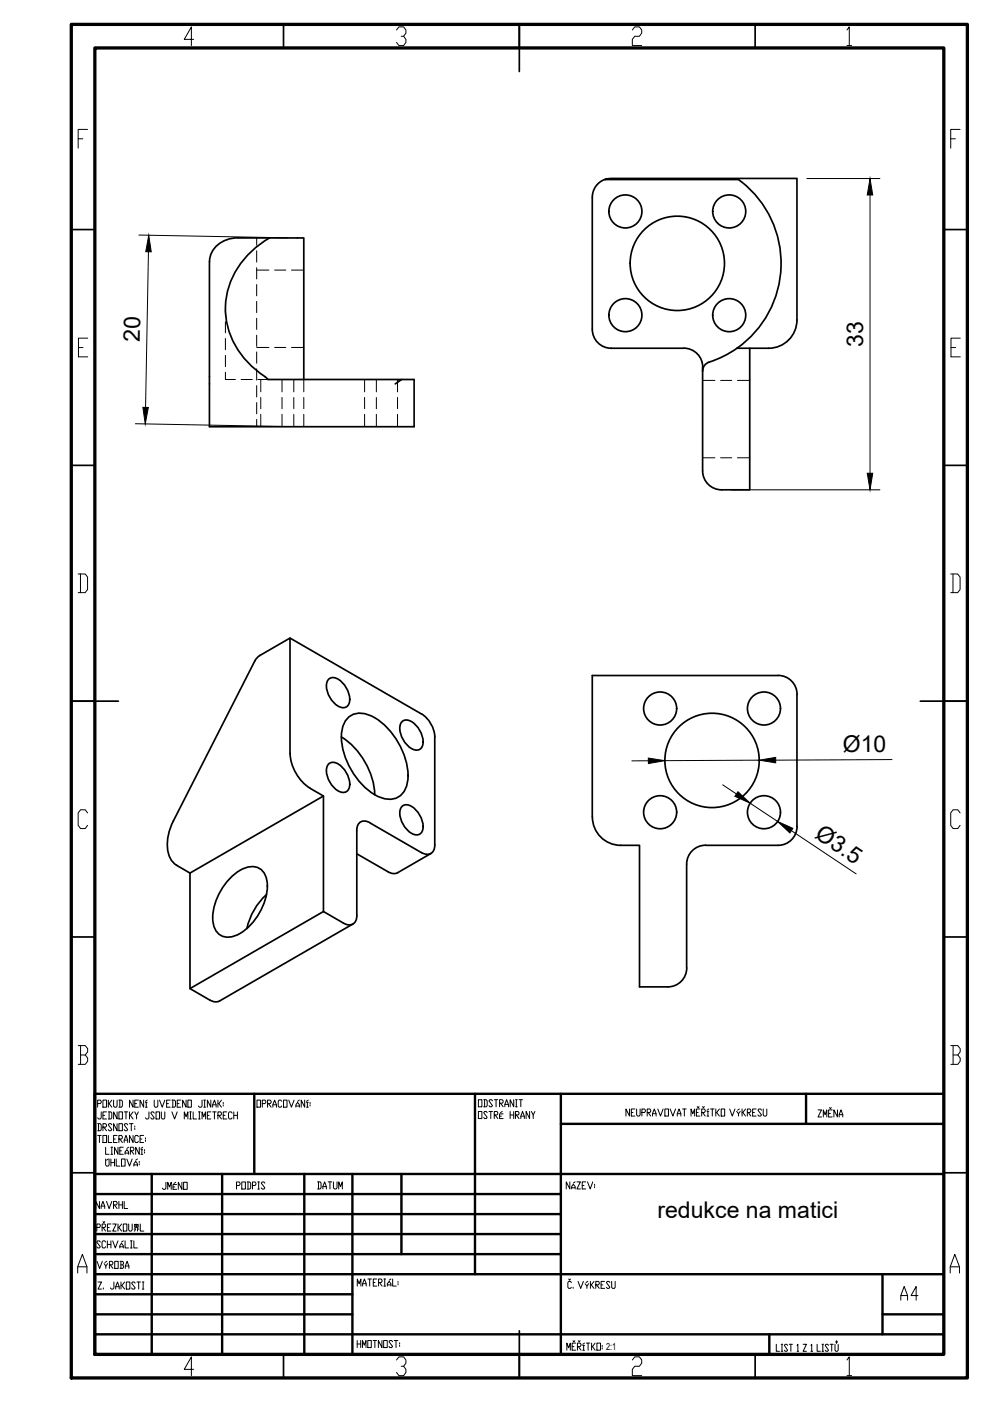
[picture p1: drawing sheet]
<svg xmlns="http://www.w3.org/2000/svg" width="210mm" height="297mm" viewBox="0 0 210 297" stroke-linecap="round" stroke-linejoin="round" font-family="sans-serif">
<defs><g id="words">
<g font-size="4.9">
<text x="29.7" y="72.5" transform="rotate(-89 29.7 72.5)">20</text>
<text x="183" y="73.6" transform="rotate(-90 183 73.6)">33</text>
<text x="178.7" y="159.5">Ø10</text>
<text x="172.6" y="177.4" transform="rotate(34 172.6 177.4)">Ø3.5</text>
<text x="139.4" y="258.1">redukce na matici</text>
</g>
<text font-size="2.1" x="128.5" y="286.3">2:1</text>
</g></defs>
<!-- layer: Visible -->
<g fill="none" stroke="#000" stroke-width=".36">
<path d="M128.2 38a4 4 0 0 0-2.6 3.8v28M50.4 50.4h6.7M50.4 50.4a5.6 5.6 0 0 0-6 5v35.1h43.4v-10h-2.7M57.1 50.4h7.3v30.1M57.1 50.4a17.3 17.3 0 0 0-9.2 17.2 17.8 17.8 0 0 0 8.3 12.2M56.2 79.9l.6 .6h28.3l-1.3 .9M125.6 69.8a4 4 0 0 0 4 4h15.4a4 4 0 0 1 4 4M156.3 73.8h6.7M156.3 73.8a24.6 24.6 0 0 1-6.4 3.2 2 2 0 0 0-.9 1.7M159 73.8v30.1h-6a4 4 0 0 1-4-4.1v-22M163 73.8a6 6 0 0 0 6-6v-30h-39.4l-1.4 .3h28.4a22 22 0 0 1-.3 35.7M61.5 135.3l27.8 16.1"/>
<path d="M61.5 159.8v-24.5l-6.4 3.7-.9 .8-17.5 34.3a9.4 9.4 0 0 0-.7 7.7l.9 1.2 .6 .4M61.5 159.8a9.4 9.4 0 0 0 4.3 7.3M69.7 143.9a2.29 2.29 0 0 1 3.1 1 4.6 4.6 0 0 1 1.1 4.5 1.45 1.45 0 0 1-2.2 .3 5.2 5.2 0 0 1-2.4-4.9zM72.4 156.3a15.6 15.6 0 0 1 7 12.2M73.5 152.5a4 4 0 0 1 4.9-.8 15 15 0 0 1 8 13.9 4 4 0 0 1-5.9 3.4 15 15 0 0 1-8-13.9l.2-1zM85.3 152.9a2.29 2.29 0 0 1 3 1 4.6 4.6 0 0 1 1.2 4.5 1.45 1.45 0 0 1-2.3 .3 5.2 5.2 0 0 1-2.4-4.9zM89.4 151.3a6.2 6.2 0 0 1 2.8 5v22.8a1.73 1.73 0 0 1-.8 1.8 1.73 1.73 0 0 1-2-.1l-10.9-6.3M165 143.2h-39.4v30M165 143.2a4 4 0 0 1 4 4v28a4 4 0 0 1-4 4M65.7 167.1l2.9 1.7v24.5M68.6 168.8l-28.3 16.3M69.7 161.9a2.29 2.29 0 0 1 3.1 1 4.6 4.6 0 0 1 1.1 4.5 1.45 1.45 0 0 1-2.2 .3 5.2 5.2 0 0 1-2.4-4.9z"/>
<path d="M75.6 176.1l.1 18a1.73 1.73 0 0 1-.9 1.8 1.73 1.73 0 0 1-2-.2l-4.2-2.4-28.3 16.3M78.5 174.5a1.73 1.73 0 0 0-2-.2 1.73 1.73 0 0 0-.9 1.8M85.3 170.9a2.29 2.29 0 0 1 3 1 4.6 4.6 0 0 1 1.2 4.5 1.45 1.45 0 0 1-2.3 .3 5.2 5.2 0 0 1-2.4-4.9zM125.6 173.2a6 6 0 0 0 6 6h4v30h6a4 4 0 0 0 4-4v-22a4 4 0 0 1 4-4h15.4M37.4 183.5l2.9 1.6M40.3 185.1v24.5l4.2 2.5M49.2 185.8a5.8 5.8 0 0 1 5.1-2 3.7 3.7 0 0 1 2.4 4.1 12.5 12.5 0 0 1-6.7 10.5 3.2 3.2 0 0 1-4.8-2.8 12.4 12.4 0 0 1 4-9.8zM56.5 189.7a13.6 13.6 0 0 0-4.1 7.2M74.8 195.9l-28.3 16.3a1.94 1.94 0 0 1-2-.2M91.4 181l-7.1 4a1.94 1.94 0 0 1-2-.2l-6.7-3.8"/>
<circle cx="132.6" cy="44.8" r="3.5"/>
<circle cx="143.6" cy="55.8" r="10"/>
<circle cx="154.6" cy="44.8" r="3.5"/>
<circle cx="132.6" cy="66.8" r="3.5"/>
<circle cx="154.6" cy="66.8" r="3.5"/>
<circle cx="140" cy="150.2" r="3.5"/>
<circle cx="162" cy="150.2" r="3.5"/>
<circle cx="140" cy="172.2" r="3.5"/>
<circle cx="151" cy="161.2" r="10"/>
<circle cx="162" cy="172.2" r="3.5"/>
</g>
<!-- layer: Hidden -->
<g fill="none" stroke="#000" stroke-width=".21">
<path d="M54.4 50.4v1.6M54.4 53.2v2.4M54.4 56.8v2.3M54.4 57.3h2.6M58.2 57.3h2.4M61.8 57.3h2.6M47.8 78.9v1.6h2.1M47.8 65.5v1.5M47.8 68.2v2.4M47.8 71.8v2.4M47.8 75.3v2.4M54.4 60.3v2.4"/>
<path d="M54.4 63.9v2.4M54.4 67.5v2.4M54.4 71.1v2.3M54.4 74.6v2.4M54.4 78.2v2.4M54.4 73.7h2.6M58.2 73.7h2.4M61.8 73.7h2.6M51.1 80.5h2.4M54.4 81.8v2.4M54.4 85.4v2.3M54.4 88.9v1.6"/>
<path d="M54.7 80.5h2.1M55.3 80.5v2.6M55.3 84.3v2.4M55.3 87.8v2.7M59.8 80.5v2.6M59.8 84.3v2.4M59.8 87.8v2.7M62.3 80.5v2.6M62.3 84.3v2.4M62.3 87.8v2.7M64.4 80.5v2.6M64.4 84.3v2.4"/>
<path d="M64.4 87.8v2.7M77.3 80.5v2.6M77.3 84.3v2.4M77.3 87.8v2.7M79.8 80.5v2.6M79.8 84.3v2.4M79.8 87.8v2.7M84.3 80.5v2.6M84.3 84.3v2.4M84.3 87.8v2.7M149 97.1h2.6M149 80.7h2.6"/>
<path d="M152.8 97.1h2.4M152.8 80.7h2.4M156.4 97.1h2.6M156.4 80.7h2.6"/>
</g>
<!-- layer: TITLEBLOCK -->
<g fill="none" stroke="#000" stroke-width=".51">
<path d="M53.9 231.9v17M100.7 231.9v38.3M118.9 231.9v55.3M118.9 238.3h81.2M170.9 231.9v6.4M200.1 231.9h-180v55.3M20.1 248.9h180M20.1 257.4h98.8M20.1 253.2h98.8M32.2 248.9v38.3M47.1 248.9v38.3M64.5 248.9v38.3"/>
<path d="M74.7 248.9v38.3M85.1 248.9v17M20.1 270.2h180M20.1 265.9h98.8M20.1 261.6h98.8M20.1 278.7h54.6M20.1 274.4h54.6M187.1 278.7h13M187.1 270.2v12.7M20.1 282.9h180M163.1 282.9v4.3"/>
</g>
<path d="M15.1 5.2h190v286.9h-190zM20.1 10.2h180v277h-180z" fill="none" stroke="#000" stroke-width=".7"/>
<g fill="none" stroke="#000" stroke-width=".36">
<path d="M60.1 5.2v5M110.1 5.2v10M160.1 5.2v5M15.1 48.7h5M200.1 48.7h5M15.1 98.7h5M200.1 98.7h5M15.1 148.7h10M195.1 148.7h10M15.1 198.7h5M200.1 198.7h5M15.1 248.7h5"/>
<path d="M200.1 248.7h5M60.1 287.2v4.9M110.1 282.2v9.9M160.1 287.2v4.9"/>
</g>
<g fill="none" stroke="#000" stroke-width=".21">
<path d="M41.1 8.3h-2l1.5-2.6v4M84.1 6.4l.5-.7h1l.5 .7v.6l-.5 .7h-.5M85.6 7.7l.5 .6v.7l-.5 .7h-1l-.5-.7M134.1 6.4l.5-.7h1l.5 .7v.6l-.5 .7h-1l-.5 .6v1.4h2M179.6 6.4l.5-.7v4M179.6 9.7h1M16.6 29.4h1M18.6 27.4h-2v4M201.6 29.4h1M203.6 27.4h-2v4M16.6 73.7h1M18.6 71.7h-2v4h2"/>
<path d="M201.6 73.7h1M203.6 71.7h-2v4h2M16.6 121.7h1.5l.5 .7v2.6l-.5 .7h-1.5M17.1 121.7v4M201.6 121.7h1.5l.5 .7v2.6l-.5 .7h-1.5M202.1 121.7v4M18.6 172.3l-.5-.6h-1l-.5 .6v2.7l.5 .7h1l.5-.7M203.6 172.3l-.5-.6h-1l-.5 .6v2.7l.5 .7h1l.5-.7M16.6 221.7h1.5l.5 .6v.7l-.5 .7M17.1 223.7h1l.5 .6v.7l-.5 .7h-1.5M17.1 221.7v4M20.7 234h.6l.2-.3-.2-.5h-.6v1.5"/>
<path d="M20.7 238.2h.6l.2 .3v1l-.2 .2h-.6M20.9 238.2v1.5M21.5 235.7v1.3l-.2 .2h-.4l-.2-.2M21.8 233.2h.8v1.5h-.8zM21.8 239h.6l.2-.3-.2-.5h-.6v1.5M21.8 236.5h.4M22 239l.6 .7M22.6 235.7h-.8v1.5h.8M23 235.7h.5l.2 .3v1l-.2 .2h-.5M23 233.2v1.5M23.1 234l.6 .7M23.1 235.7v1.5"/>
<path d="M23.7 233.2l-.6 .8h-.1M23.7 238.5l-.2-.3h-.4l-.1 .3 .7 1-.2 .2h-.4l-.1-.2M24.1 233.2v1.3l.2 .2h.3l.2-.2v-1.3M24.8 235.7v1.5l-.7-1.5v1.5M24.8 238.2v1.5l-.7-1.5v1.5M25.2 233.2h.6l.2 .3v1l-.2 .2h-.6M25.2 235.7h.8v1.5h-.8zM25.2 238.2h.8v1.5h-.8zM25.4 233.2v1.5M26.3 235.7h.8M26.7 235.7v1.5M27.1 238.5l-.2-.3h-.4l-.2 .3 .8 1-.2 .2h-.4l-.2-.2"/>
<path d="M27.5 235.7v1.5M27.5 238.2h.7M27.6 236.5l.6 .7M27.8 238.2v1.5M28.2 233.2v1.5l-.7-1.5v1.5M28.2 235.7l-.6 .8h-.1M28.6 235.7l.4 .8v.7M28.6 234h.4M28.6 238.7v.3M28.6 239.2v.3M29.3 233.2h-.7v1.5h.7M29.3 235.7l-.3 .8"/>
<path d="M30.5 233.2v1.5l-.8-1.5v1.5M30.8 233.7h.4M30.8 234.7h.4M31 233.7v1M31.2 233.2l-.4 .3M31.6 235.7v1.3l-.2 .2h-.4l-.2-.2M32.7 233.2v1.3l.2 .2h.4l.2-.2v-1.3M32.7 236l-.2-.3h-.3l-.2 .3 .7 1-.2 .2h-.3l-.2-.2M33.1 235.7h.7v1.5h-.7zM33.8 233.2l.6 1.5 .5-1.5M34.2 235.7v1.3l.2 .2h.4l.1-.2v-1.3M35.3 234h.4"/>
<path d="M36.1 233.2h-.8v1.5h.8M36.4 233.2h.6l.2 .3v1l-.2 .2h-.6M36.4 235.7l.6 1.5 .6-1.5M36.6 233.2v1.5M37.6 234h.4M38.3 233.2h-.7v1.5h.7M39.1 237.2v-1.5l.4 1 .3-1v1.5M39.5 233.2v1.5l-.8-1.5v1.5M39.8 233.2h.8v1.5h-.8zM40.2 237.2h.4M40.2 235.7h.4M40.4 235.7v1.5"/>
<path d="M41 235.7v1.5h.7M42.1 237.2h.4M42.1 235.7h.4M42.3 235.7v1.5M42.8 233.2v1.3l-.1 .2h-.4l-.2-.2M42.8 237.2v-1.5l.4 1 .4-1v1.5M43.2 234.7h.4M43.2 233.2h.4M43.4 233.2v1.5M44 236.5h.3M44.7 233.2v1.5l-.7-1.5v1.5M44.7 235.7h-.7v1.5h.7"/>
<path d="M45.1 234.7v-.5l.4-1 .3 1v.5M45.1 234.2h.7M45.1 235.7h.7M45.5 235.7v1.5M46.2 236.5h.6l.1-.3-.1-.5h-.6v1.5M46.2 233.2v1.5M46.4 234l.5 .7M46.4 236.5l.5 .7M46.9 233.2l-.5 .8h-.2M47.3 233.7v.3M47.3 234.2v.3M47.3 236.5h.4"/>
<path d="M48.1 235.7h-.8v1.5h.8M49.2 236l-.2-.3h-.4l-.1 .3v1l.1 .2h.4l.2-.2M49.6 236.5h.7M49.6 235.7v1.5M50.3 235.7v1.5M54.5 233.2h.7v1.5h-.7zM55.6 234h.6l.2-.3-.2-.5h-.6v1.5M56.7 234h.6l.2-.3-.2-.5h-.6v1.5M56.9 234l.6 .7M57.8 234.7v-.5l.4-1 .4 1v.5M57.8 234.2h.8M59.7 233.5l-.2-.3h-.3l-.2 .3v1l.2 .2h.3l.2-.2"/>
<path d="M60.1 233.2h.8v1.5h-.8zM61.2 233.2l.6 1.5 .6-1.5M62.7 234.7v-.5l.4-.5 .4 .5v.5M62.7 234.5h.8M63.5 233.2l-.4 .3M64.6 233.2v1.5l-.7-1.5v1.5M65 233.7h.4M65 234.7h.4M65.2 233.7v1M65.4 233.2l-.4 .3M65.7 233.7v.3M65.7 234.2v.3"/>
<path d="M101.4 233.2h.8v1.5h-.8zM101.4 235.7h.8v1.5h-.8zM102.6 233.2h.5l.2 .2v1l-.2 .3h-.5M102.7 233.2v1.5M103.3 235.9l-.2-.2h-.4l-.1 .2 .7 1-.2 .3h-.4l-.1-.3M103.7 235.7h.7M104.1 235.7v1.5M104.4 233.4l-.2-.2h-.3l-.2 .2 .7 1-.2 .3h-.3l-.2-.3M104.8 236.4h.6l.1-.2-.1-.5h-.6v1.5M104.8 233.2h.7M105 236.4l.5 .8M105.2 233.2v1.5"/>
<path d="M105.9 233.9h.6l.2-.2-.2-.5h-.6v1.5M105.9 236.7h.4M106.1 233.9l.6 .8M106.5 235.7l-.4 .2M106.7 236.2h-.8v1h.8M107 234.7v-.5l.4-1 .4 1v.5M107 234.2h.8M108.2 235.7v1.5M108.2 236.4h.7M108.9 233.2v1.5l-.7-1.5v1.5M108.9 235.7v1.5M109.3 236.4h.6l.1-.2-.1-.5h-.6v1.5"/>
<path d="M109.3 233.2h.4M109.3 234.7h.4M109.5 233.2v1.5M109.5 236.4l.5 .8M110 233.2h.8M110.4 237.2v-.5l.4-1 .4 1v.5M110.4 233.2v1.5M110.4 236.7h.8M112.3 235.7v1.5l-.8-1.5v1.5M112.7 235.7l.4 .7v.8M113.4 235.7l-.3 .7M133.5 235.1v1.5l-.8-1.5v1.5"/>
<path d="M133.9 235.9h.3M134.6 235.1h-.7v1.5h.7M135 235.1v1.3l.2 .2h.3l.2-.2v-1.3M136.1 235.9h.6l.1-.3-.1-.5h-.6v1.5M137.2 235.9h.6l.2-.3-.2-.5h-.6v1.5M137.4 235.9l.6 .7M138.3 236.6v-.5l.4-1 .4 1v.5M138.3 236.1h.8M139.5 235.1l.5 1.5 .6-1.5M141 235.1h.7v1.5h-.7zM142.1 235.1l.6 1.5 .5-1.5M143.6 236.6v-.5l.4-1 .4 1v.5"/>
<path d="M143.6 236.1h.8M144.7 235.1h.8M145.1 235.1v1.5M146.5 236.6v-1.5l.4 1 .4-1v1.5M147.7 235.9h.3M147.8 234.6l.2 .3 .2-.3M148.4 235.1h-.7v1.5h.7M148.8 235.9h.5l.2-.3-.2-.5h-.5v1.5M149 234.6l.1 .3 .2-.3M149 235.9l.5 .7M149.9 236.6h.4M149.9 235.6h.4"/>
<path d="M150.1 235.6v1M150.3 235.1l-.4 .3M150.6 235.1h.8M151 235.1v1.5M151.8 235.1v1.5M152 235.9l.5 .7M152.5 235.1l-.5 .8h-.2M152.9 235.1h.7v1.5h-.7zM154.7 235.1l.6 1.5 .5-1.5M156.2 235.6l.4 .5v.5M156.8 235.1l-.4 .3M157 235.6l-.4 .5"/>
<path d="M157.3 235.1v1.5M157.5 235.9l.6 .7M158.1 235.1l-.6 .8h-.2M158.5 235.9h.5l.2-.3-.2-.5h-.5v1.5M158.6 235.9l.6 .7M159.6 235.9h.4M160.3 235.1h-.7v1.5h.7M161.5 235.4l-.2-.3h-.4l-.2 .3 .8 1-.2 .2h-.4l-.2-.2M161.8 235.1v1.3l.2 .2h.4l.2-.2v-1.3M173.4 235.3h.8l-.8 1.5h.8M174.6 236.8v-1.5l.3 1 .4-1v1.5M175.7 236.1h.4"/>
<path d="M175.9 234.8l.2 .3 .2-.3M176.4 235.3h-.7v1.5h.7M177.6 235.3v1.5l-.8-1.5v1.5M177.9 236.8v-.5l.4-1 .4 1v.5M177.9 236.3h.8M201.6 221.7h1.5l.5 .6v.7l-.5 .7M202.1 223.7h1l.5 .6v.7l-.5 .7h-1.5M202.1 221.7v4M20.7 240.7h.8M21.1 254.7v1.5l-.8-1.5v1.5M21.1 240.7v1.5M21.4 256.2v-.5l.4-1 .4 1v.5"/>
<path d="M21.4 255.7h.8M21.8 240.7h.8v1.5h-.8zM21.8 259l.2 .3 .2-.3M22.4 243.2v1.5h.7M22.4 245.7v1.3l.2 .2h.4l.1-.2v-1.3M22.6 254.7l.5 1.5 .6-1.5M23 240.7v1.5h.7M23 245.7l-.4 .3M23.5 259.5h-.7v1.5h.7M23.5 243.2h.4M23.5 244.7h.4M23.5 245.7v1.5"/>
<path d="M23.5 246.5h.8M23.7 243.2v1.5M23.9 259.5h.7l-.7 1.5h.7M24.1 255.5h.5l.2-.3-.2-.5h-.5v1.5M24.1 241.5h.3M24.3 255.5l.5 .7M24.3 245.7v1.5M24.6 245.7v1.5h.8M24.8 240.7h-.7v1.5h.7M25 243.2v1.5l-.7-1.5v1.5M25 259.5v1.5M25.2 241.5h.6l.2-.3-.2-.5h-.6v1.5"/>
<path d="M25.2 254.7v1.5M25.2 255.5h.8M25.4 241.5l.6 .7M25.4 244h.4M25.8 245.7h.7v1.5h-.7zM25.8 259.5l-.6 .8h-.2M26 254.7v1.5M26.1 243.2h-.7v1.5h.7M26.1 259.5h.8v1.5h-.8zM26.3 242.2v-.5l.4-1 .4 1v.5M26.3 254.7v1.5h.8M26.3 241.7h.8"/>
<path d="M26.5 244.7v-.5l.4-.5 .4 .5v.5M26.5 244.5h.8M26.9 245.7l.6 1.5 .5-1.5M27.3 243.2l-.4 .3M27.3 259.5v1.3l.2 .2h.3l.2-.2v-1.3M27.6 244h.6l.2-.3-.2-.5h-.6v1.5M27.8 244l.6 .7M28.2 240.7v1.5l-.7-1.5v1.5M28.4 247.2v-.5l.4-.5 .3 .5v.5M28.4 247h.7M28.6 259.6h.7v.6h-.7zM28.6 259.9h.7"/>
<path d="M28.9 259.6v.6M29.1 245.7l-.3 .3M29.3 241l-.2-.3h-.3l-.2 .3v1l.2 .2h.3l.2-.2M29.5 243.2v1.5l-.7-1.5v1.5M29.5 246.2v.3M29.5 246.7v.3M29.7 241.5h.4M29.7 259.5v1.5h.8M29.9 244.7h.4M29.9 243.7h.4M30.1 243.7v1M30.3 243.2l-.4 .3"/>
<path d="M30.5 240.7h-.8v1.5h.8M30.6 243.7v.3M30.6 244.2v.3M30.8 241.2v.3M30.8 241.7v.3M35.2 250.7v1.2l-.2 .3h-.4l-.2-.3M35.6 252.2v-1.5l.3 1 .4-1v1.5M36.7 251.7h.4M37.3 250.7l-.4 .2M37.4 251.1h-.7v1.1h.7M38.6 250.7v1.5l-.8-1.5v1.5M38.9 250.7h.8v1.5h-.8z"/>
<path d="M50.1 251.3h.6l.2-.2-.2-.5h-.6v1.5M51.3 250.6h.7v1.5h-.7zM52.4 250.6h.6l.1 .3v.9l-.1 .3h-.6M52.6 250.6v1.5M53.5 251.3h.6l.2-.2-.2-.5h-.6v1.5M54.7 252.1h.3M54.7 250.6h.3M54.8 250.6v1.5M56.2 250.9l-.2-.3h-.4l-.2 .3 .8 .9-.2 .3h-.4l-.2-.3M67.3 250.6h.6l.2 .2v1l-.2 .3h-.6M67.5 250.6v1.5M68.5 252.1v-.5l.3-1 .4 1v.5"/>
<path d="M68.5 251.6h.7M69.6 250.6h.7M70 250.6v1.5M70.7 250.6v1.2l.2 .3h.4l.2-.3v-1.2M71.8 252.1v-1.5l.4 1 .4-1v1.5M120.8 250.6v1.5l-.7-1.5v1.5M121.2 252.1v-.5l.4-.5 .3 .5v.5M121.2 251.8h.7M121.9 250.6l-.3 .2M122.3 250.6h.8l-.8 1.5h.8M123.4 251.3h.4M124.2 250.6h-.8v1.5h.8"/>
<path d="M124.6 250.6l.5 1.5 .6-1.5M126.1 251.1v.2M126.1 251.6v.2M16.5 269.9v-1.3l1-2.7 .9 2.7v1.3M16.5 268.6h1.9M20.5 260.3h.6l.2-.3-.2-.5h-.6v1.5M20.6 267.4l.5 1.5 .6-1.5M20.8 271.8h.7l-.7 1.5h.7M21.3 263.3l-.2-.2h-.4l-.2 .2 .8 1-.2 .3h-.4l-.2-.3M21.7 260.3h.5l.2-.3-.2-.5h-.5v1.5M21.8 260.3l.6 .7M21.9 273.1v.2"/>
<path d="M22.1 267.9l.3 .5v.5M22.4 263.3l-.2-.2h-.4l-.2 .2v1l.2 .3h.4l.2-.3M22.6 267.4l-.4 .3M22.8 263.1v1.5M22.8 263.8h.7M22.8 260.3h.4M22.8 267.9l-.4 .5M23.2 268.2h.5l.2-.3-.2-.5h-.5v1.5M23.4 268.2l.5 .7M23.5 263.1v1.5M23.9 263.1l.5 1.5 .6-1.5M24.2 271.8v1.3l-.2 .2h-.4l-.2-.2"/>
<path d="M24.3 267.4h.8v1.5h-.8zM24.5 273.3v-.5l.4-1 .4 1v.5M24.5 272.8h.8M25.2 260.3l.6 .7M25.4 264.6v-.5l.4-.5 .3 .5v.5M25.4 264.3h.7M25.4 267.4h.6l.2 .3-.2 .5M25.6 268.2h.4l.2 .5-.2 .2h-.6M25.6 267.4v1.5M25.7 271.8v1.5M25.8 272.5l.6 .8M26.1 263.1l-.3 .2"/>
<path d="M26.4 271.8l-.6 .7h-.1M26.5 263.1v1.5h.8M26.6 268.9v-.5l.3-1 .4 1v.5M26.6 268.4h.7M26.8 271.8h.7v1.5h-.7zM27.6 263.1h.4M27.6 264.6h.4M27.8 263.1v1.5M28.4 263.1v1.5h.7M28.7 272.1l-.2-.3h-.4l-.2 .3 .8 1-.2 .2h-.4l-.2-.2M28.7 260.6l-.2 .4M28.8 260.3l-.4 .3"/>
<path d="M29 271.8h.8M29.1 260.3l.3 .3M29.1 260.6v.4M29.4 271.8v1.5M30.2 271.8h.3M30.2 273.3h.3M30.4 271.8v1.5M75.8 272.7v-1.5l.3 1 .4-1v1.5M76.9 272.7v-.5l.4-1 .3 1v.5M76.9 272.2h.7M78 271.2h.8M78.4 271.2v1.5"/>
<path d="M79.1 271.9h.4M79.9 271.2h-.8v1.5h.8M80.3 271.9h.5l.2-.2-.2-.5h-.5v1.5M80.5 271.9l.5 .8M81.4 271.2h.4M81.4 272.7h.4M81.6 271.2v1.5M82.1 272.7v-.5l.4-.5 .4 .5v.5M82.1 272.4h.8M82.9 271.2l-.4 .2M83.2 271.2v1.5h.8M84.4 271.7v.2"/>
<path d="M84.4 272.2v.2M120.6 271.2l.2 .2 .1-.2M121.1 271.9l-.2-.2h-.3l-.2 .2v1l.2 .3h.3l.2-.3M121.5 272.9v.3M122.6 271.7l.5 1.5 .6-1.5M124.1 272.2l.3 .5v.5M124.6 271.7l-.4 .2M124.8 272.2l-.4 .5M125.2 271.7v1.5M125.4 272.4l.5 .8M125.9 271.7l-.5 .7h-.2M126.3 272.4h.6l.2-.2-.2-.5h-.6v1.5"/>
<path d="M126.5 272.4l.6 .8M127.4 272.4h.4M128.2 271.7h-.8v1.5h.8M129.3 271.9l-.2-.2h-.3l-.2 .2 .7 1-.2 .3h-.3l-.2-.3M129.7 271.7v1.2l.2 .3h.4l.1-.3v-1.2M191 275.7v-1l.7-1.9 .7 1.9v1M191 274.7h1.4M194.6 274.7h-1.4l1-1.9v2.9M201.5 269.9v-1.3l.9-2.7 1 2.7v1.3M201.5 268.6h1.9M41.1 290.3h-2l1.5-2.6v4M75.7 284.2v1.5"/>
<path d="M75.7 285h.8M76.5 284.2v1.5M76.9 285.7v-1.5l.3 1 .4-1v1.5M78 284.2h.7v1.5h-.7zM79.1 284.2h.7M79.5 284.2v1.5M81 284.2v1.5l-.8-1.5v1.5M81.3 284.2h.8v1.5h-.8zM83.2 284.5l-.2-.3h-.3l-.2 .3 .7 1-.2 .2h-.3l-.2-.2M83.6 284.2h.7M84 284.2v1.5M84.1 288.3l.5-.6h1l.5 .6v.7l-.5 .7h-.5"/>
<path d="M84.7 284.7v.3M84.7 285.2v.3M85.6 289.7l.5 .6v.7l-.5 .7h-1l-.5-.7M120.2 286.3v-1.5l.4 1 .3-1v1.5M121.3 285.5h.4M121.5 284.3l.2 .2 .2-.2M122.1 284.8h-.8v1.5h.8M122.4 285.5h.6l.2-.3-.2-.4h-.6v1.5M122.6 284.3l.2 .2 .2-.2M122.6 285.5l.6 .8M123.5 286.3h.4M123.5 285.2h.4"/>
<path d="M123.7 285.2v1.1M123.9 284.8l-.4 .2M124.3 284.8h.8M124.7 284.8v1.5M125.4 284.8v1.5M125.6 285.5l.6 .8M126.2 284.8l-.6 .7h-.2M126.6 284.8h.7v1.5h-.7zM127.7 285.2v.3M127.7 285.8v.2M134.1 288.3l.5-.6h1l.5 .6v.7l-.5 .7h-1l-.5 .6v1.4h2M164.6 285v1.5h.7"/>
<path d="M165.6 285h.4M165.6 286.5h.4M165.8 285v1.5M167 285.2l-.2-.2h-.3l-.2 .2 .7 1.1-.2 .2h-.3l-.2-.2M167.3 285h.7M167.7 285v1.5M169 285.2l.2-.2v1.5M169 286.5h.3M170.3 285h.7l-.7 1.5h.7M171.9 285.2l.2-.2v1.5M171.9 286.5h.4M173.2 285v1.5h.7"/>
<path d="M174.3 285h.3M174.3 286.5h.3M174.5 285v1.5M175.7 285.2l-.2-.2h-.4l-.1 .2 .7 1.1-.2 .2h-.4l-.1-.2M176 285h.7M176.3 285v1.5M177 285v1.3l.2 .2h.3l.2-.2v-1.3M177.4 284.3l.1 .2-.1 .3-.2-.3zM179.6 288.3l.5-.6v4M179.6 291.7h1"/>
</g>
<!-- layer: FD_Dimensions -->
<path d="M171.1 37.9h15.5M29.4 49.8l31.5 .6M31.5 53.4l-.6 33M184.5 41.3v59M28.7 89.8l31.5 .6M155.1 103.9h31.5M137.5 161.3h-3.5M153.2 166.4l2.9 1.9M159 170.3l5.9 3.9M161 161.2l-20 .1M167.8 176.1l13.7 9.2M189.1 161l-24.6 .2" fill="none" stroke="#000" stroke-width=".21"/>
<path d="M31.5 49.9l.6 3.5h-1.2zM184.5 37.9l.5 3.4h-1.1zM30.3 86.4h1.2l-.7 3.5zM183.9 100.3h1.1l-.5 3.6zM137.5 160.7l3.5 .6-3.5 .6zM156.5 167.9l2.5 2.4-3.2-1.5zM161 161.2l3.5-.6v1.1zM164.9 174.2l3.2 1.4-.6 1z" fill="#000" stroke="#000" stroke-width=".21"/>
<use href="#words"/>
</svg>
